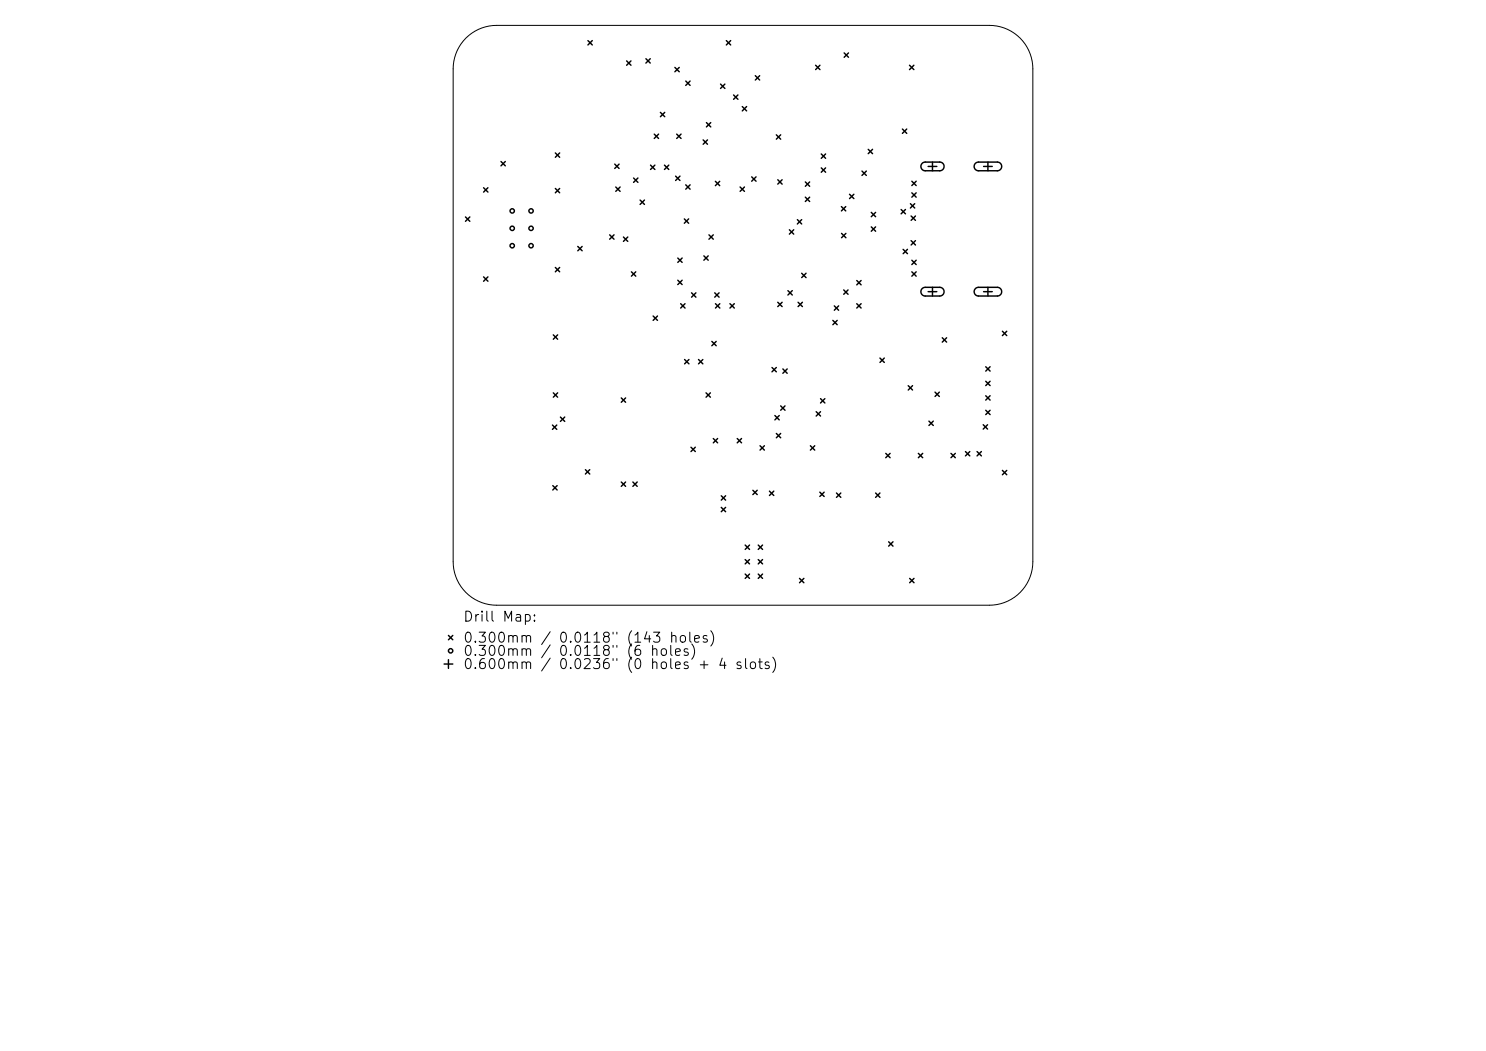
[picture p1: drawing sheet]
<svg xmlns="http://www.w3.org/2000/svg" width="297mm" height="210mm" viewBox="0 0 297 210" stroke-linecap="round" stroke-linejoin="round" font-family="sans-serif">
<defs><g id="words">
<g font-size="2">
<text x="92.4" y="124.7">Drill Map:</text>
<text x="92.4" y="128.9">0.300mm / 0.0118&quot; (143 holes)</text>
<text x="92.4" y="131.6">0.300mm</text>
<text x="111.5" y="131.6">0.0118&quot; (6</text>
<text x="92.4" y="134.2">0.600mm</text>
<text x="111.5" y="134.2">0.0236&quot; (0 holes + 4 slots)</text>
</g>
</g></defs>
<path d="M93.1 7.6a8.7 8.7 0 0 1 6.2-2.5h98.4a8.7 8.7 0 0 1 8.7 8.7v98.4a8.7 8.7 0 0 1-8.7 8.7h-98.4a8.7 8.7 0 0 1-8.7-8.7v-98.4a8.7 8.7 0 0 1 2.5-6.2z" fill="none" stroke="#000" stroke-width=".2"/>
<g fill="none" stroke="#000" stroke-width=".29">
<path d="M117.5 8.1l.9 .9M118.4 8.1l-.9 .9M125.2 12.2l.9 .8M126.1 12.2l-.9 .8M129.1 11.7l.9 .9M130 11.7l-.9 .9M134.9 13.5l.9 .8M135.8 13.5l-.9 .8M137.1 16.2l.8 .9M137.9 16.2l-.8 .9M144 16.8l.9 .9M144.9 16.8l-.9 .9"/>
<path d="M145.2 8.1l.8 .9M146 8.1l-.8 .9M146.6 19l.9 .8M147.5 19l-.9 .8M151 15.1l.8 .9M151.8 15.1l-.8 .9M163 13l.9 .9M163.9 13l-.9 .9M168.7 10.6l.9 .8M169.6 10.6l-.9 .8M181.8 13l.9 .9M182.7 13l-.9 .9"/>
<path d="M96.7 37.5l.8 .9M97.5 37.5l-.8 .9M100.1 32.3l.9 .8M101 32.3l-.9 .8M111 30.6l.9 .8M111 37.7l.9 .8M111.9 30.6l-.9 .8M111.9 37.7l-.9 .8M122.9 32.8l.8 .9M123.1 37.4l.8 .8M123.7 32.8l-.8 .9M123.9 37.4l-.8 .8"/>
<path d="M126.6 35.6l.9 .8M127.5 35.6l-.9 .8M127.9 40l.9 .8M128.8 40l-.9 .8M130 33l.9 .9M130.8 26.8l.8 .9M130.9 33l-.9 .9M131.6 26.8l-.8 .9M132 22.5l.9 .8M132.8 33l.9 .9M132.9 22.5l-.9 .8M133.7 33l-.9 .9"/>
<path d="M135 35.2l.9 .9M135.2 26.8l.9 .9M135.9 35.2l-.9 .9M136.1 26.8l-.9 .9M137.1 36.9l.8 .9M137.9 36.9l-.8 .9M140.5 28l.9 .8M141.2 24.5l.9 .9M141.4 28l-.9 .8M142.1 24.5l-.9 .9M143 36.2l.8 .9M143.8 36.2l-.8 .9"/>
<path d="M147.9 37.4l.9 .8M148.4 21.3l.8 .9M148.8 37.4l-.9 .8M149.2 21.3l-.8 .9M150.2 35.3l.9 .9M151.1 35.3l-.9 .9M155.2 26.9l.8 .9M155.5 35.9l.8 .9M156 26.9l-.8 .9M156.3 35.9l-.8 .9M161 36.4l.8 .8M161 39.4l.8 .9"/>
<path d="M161.8 36.4l-.8 .8M161.8 39.4l-.8 .9M164.1 30.8l.9 .8M164.1 33.5l.9 .9M165 30.8l-.9 .8M165 33.5l-.9 .9M169.8 38.8l.9 .9M170.7 38.8l-.9 .9M172.3 34.2l.9 .9M173.2 34.2l-.9 .9M173.5 29.8l.9 .9M174.4 29.8l-.9 .9"/>
<path d="M180.4 25.8l.8 .9M181.2 25.8l-.8 .9M182.2 38.5l.9 .9M182.2 36.2l.9 .9M183.1 36.2l-.9 .9M183.1 38.5l-.9 .9M184.3 32.6l.5-.2h3a.87 .87 0 0 1 .9 .9 .87 .87 0 0 1-.9 .8h-2.9a.87 .87 0 0 1-.8-.5 .87 .87 0 0 1 .2-1zM185.5 33.3h1.7M186.4 32.4v1.7M195 32.6l.5-.2h3.8a.87 .87 0 0 1 .9 .9 .87 .87 0 0 1-.9 .8h-3.7a.87 .87 0 0 1-.8-.5 .87 .87 0 0 1 .2-1zM196.6 33.3h1.7M197.5 32.4v1.7"/>
<path d="M93 43.3l.9 .9M93.9 43.3l-.9 .9M96.7 55.3l.8 .9M97.5 55.3l-.8 .9M111 53.4l.9 .9M111.9 53.4l-.9 .9M115.5 49.2l.9 .9M116.4 49.2l-.9 .9M121.9 46.9l.8 .9M122.7 46.9l-.8 .9M124.6 47.4l.9 .8M125.5 47.4l-.9 .8"/>
<path d="M126.2 54.3l.9 .9M127.1 54.3l-.9 .9M135.5 51.6l.8 .8M135.5 56l.8 .9M136.3 51.6l-.8 .8M136.3 56l-.8 .9M136.8 43.7l.8 .9M137.6 43.7l-.8 .9M138.2 58.5l.9 .9M139.1 58.5l-.9 .9M140.7 51.1l.8 .9M141.5 51.1l-.8 .9"/>
<path d="M141.7 46.9l.9 .9M142.6 46.9l-.9 .9M142.9 58.5l.8 .9M143.7 58.5l-.8 .9M157.5 58.1l.8 .8M157.8 45.9l.8 .9M158.3 58.1l-.8 .8M158.6 45.9l-.8 .9M159.4 43.9l.8 .9M160.2 43.9l-.8 .9M160.2 54.6l.9 .9M161.1 54.6l-.9 .9"/>
<path d="M168.2 41.3l.8 .8M168.2 46.6l.9 .9M168.6 57.9l.9 .9M169 41.3l-.8 .8M169.1 46.6l-.9 .9M169.5 57.9l-.9 .9M171.2 56.1l.9 .8M172.1 56.1l-.9 .8M174.1 42.4l.9 .9M174.1 45.3l.9 .9M175 42.4l-.9 .9M175 45.3l-.9 .9"/>
<path d="M180.1 41.9l.9 .8M180.5 49.8l.9 .9M181 41.9l-.9 .8M181.4 49.8l-.9 .9M182 40.7l.8 .9M182.1 43.2l.9 .8M182.1 48.1l.9 .9M182.2 52l.9 .9M182.2 54.3l.9 .9M182.8 40.7l-.8 .9M183 48.1l-.9 .9M183 43.2l-.9 .8"/>
<path d="M183.1 52l-.9 .9M183.1 54.3l-.9 .9M184.3 57.7l.5-.3h3a.87 .87 0 0 1 .9 .9 .87 .87 0 0 1-.9 .8h-2.9a.87 .87 0 0 1-.8-.5 .87 .87 0 0 1 .2-.9zM185.5 58.3h1.7M186.4 57.4v1.7M195 57.7l.5-.3h3.8a.87 .87 0 0 1 .9 .9 .87 .87 0 0 1-.9 .8h-3.7a.87 .87 0 0 1-.8-.5 .87 .87 0 0 1 .2-.9zM196.6 58.3h1.7M197.5 57.4v1.7M110.6 66.9l.9 .9M110.6 78.5l.9 .9M111.5 66.9l-.9 .9M111.5 78.5l-.9 .9"/>
<path d="M124.2 79.5l.8 .9M125 79.5l-.8 .9M130.5 63.1l.9 .9M131.4 63.1l-.9 .9M136 60.7l.9 .9M136.8 71.8l.9 .9M136.9 60.7l-.9 .9M137.7 71.8l-.9 .9M139.6 71.8l.9 .9M140.5 71.8l-.9 .9M141.1 78.5l.9 .9M142 78.5l-.9 .9"/>
<path d="M142.3 68.2l.8 .9M143 60.7l.9 .9M143.1 68.2l-.8 .9M143.9 60.7l-.9 .9M145.9 60.7l.9 .9M146.8 60.7l-.9 .9M154.3 73.4l.9 .9M155.2 73.4l-.9 .9M155.5 60.4l.8 .9M156.3 60.4l-.8 .9M156.5 73.7l.8 .9M157.3 73.7l-.8 .9"/>
<path d="M159.5 60.4l.9 .9M160.4 60.4l-.9 .9M164 79.7l.9 .8M164.9 79.7l-.9 .8M166.5 64l.8 .9M166.7 61.1l.9 .9M167.3 64l-.8 .9M167.6 61.1l-.9 .9M171.2 60.7l.9 .9M172.1 60.7l-.9 .9M175.9 71.5l.8 .9M176.7 71.5l-.8 .9"/>
<path d="M181.5 77.1l.9 .8M182.4 77.1l-.9 .8M186.9 78.4l.8 .8M187.7 78.4l-.8 .8M188.3 67.5l.9 .9M189.2 67.5l-.9 .9M197 76.2l.9 .9M197 73.3l.9 .9M197 79.1l.9 .8M197.9 73.3l-.9 .9M197.9 76.2l-.9 .9M197.9 79.1l-.9 .8"/>
<path d="M200.3 66.2l.9 .9M201.2 66.2l-.9 .9M110.4 84.9l.9 .9M110.5 97l.9 .9M111.3 84.9l-.9 .9M111.4 97l-.9 .9M112 83.3l.9 .9M112.9 83.3l-.9 .9M117 93.8l.9 .9M117.9 93.8l-.9 .9M124.2 96.3l.8 .9M125 96.3l-.8 .9"/>
<path d="M126.5 96.3l.9 .9M127.4 96.3l-.9 .9M138.1 89.4l.9 .8M139 89.4l-.9 .8M142.6 87.6l.8 .9M143.4 87.6l-.8 .9M144.2 99.1l.8 .8M145 99.1l-.8 .8M147.3 87.6l.9 .9M148.2 87.6l-.9 .9M150.5 98l.8 .8M151.3 98l-.8 .8"/>
<path d="M151.9 89.1l.9 .8M152.8 89.1l-.9 .8M153.8 98.1l.9 .9M154.7 98.1l-.9 .9M154.9 83l.8 .9M155.2 86.6l.8 .9M155.7 83l-.8 .9M156 86.6l-.8 .9M156 81.1l.9 .9M156.9 81.1l-.9 .9M162 89.1l.8 .8M162.8 89.1l-.8 .8"/>
<path d="M163.1 82.3l.9 .8M163.9 98.3l.8 .9M164 82.3l-.9 .8M164.7 98.3l-.8 .9M167.2 98.5l.9 .9M168.1 98.5l-.9 .9M175 98.5l.9 .9M175.9 98.5l-.9 .9M177 90.6l.9 .9M177.9 90.6l-.9 .9M183.5 90.6l.9 .9M184.4 90.6l-.9 .9"/>
<path d="M185.7 84.1l.8 .9M186.5 84.1l-.8 .9M190.1 90.6l.8 .9M190.9 90.6l-.8 .9M193 90.2l.8 .9M193.8 90.2l-.8 .9M195.3 90.2l.8 .9M196.1 90.2l-.8 .9M196.5 84.9l.9 .8M197 82l.9 .8M197.4 84.9l-.9 .8M197.9 82l-.9 .8"/>
<path d="M200.3 94l.9 .9M201.2 94l-.9 .9M144.2 101.4l.8 .8M145 101.4l-.8 .8M148.9 108.9l.9 .9M148.9 111.8l.9 .9M148.9 114.7l.9 .9M149.8 108.9l-.9 .9M149.8 111.8l-.9 .9M149.8 114.7l-.9 .9M151.5 108.9l.9 .9M151.5 111.8l.9 .9"/>
<path d="M151.5 114.7l.9 .9M152.4 108.9l-.9 .9M152.4 111.8l-.9 .9M152.4 114.7l-.9 .9M159.8 115.6l.9 .8M160.7 115.6l-.9 .8M177.6 108.3l.9 .8M178.5 108.3l-.9 .8M181.8 115.6l.9 .8M182.7 115.6l-.9 .8M88.8 132.7h1.7M89.6 127l.9 .8"/>
<path d="M89.6 131.8v1.8M90.5 127l-.9 .8"/>
<circle cx="102.4" cy="49.1" r=".43"/>
<circle cx="102.4" cy="42.1" r=".43"/>
<circle cx="102.4" cy="45.6" r=".43"/>
<circle cx="106.1" cy="49.1" r=".43"/>
<circle cx="106.1" cy="42.1" r=".43"/>
<circle cx="106.1" cy="45.6" r=".43"/>
<circle cx="90.1" cy="130" r=".43"/>
</g>
<use href="#words"/>
</svg>
